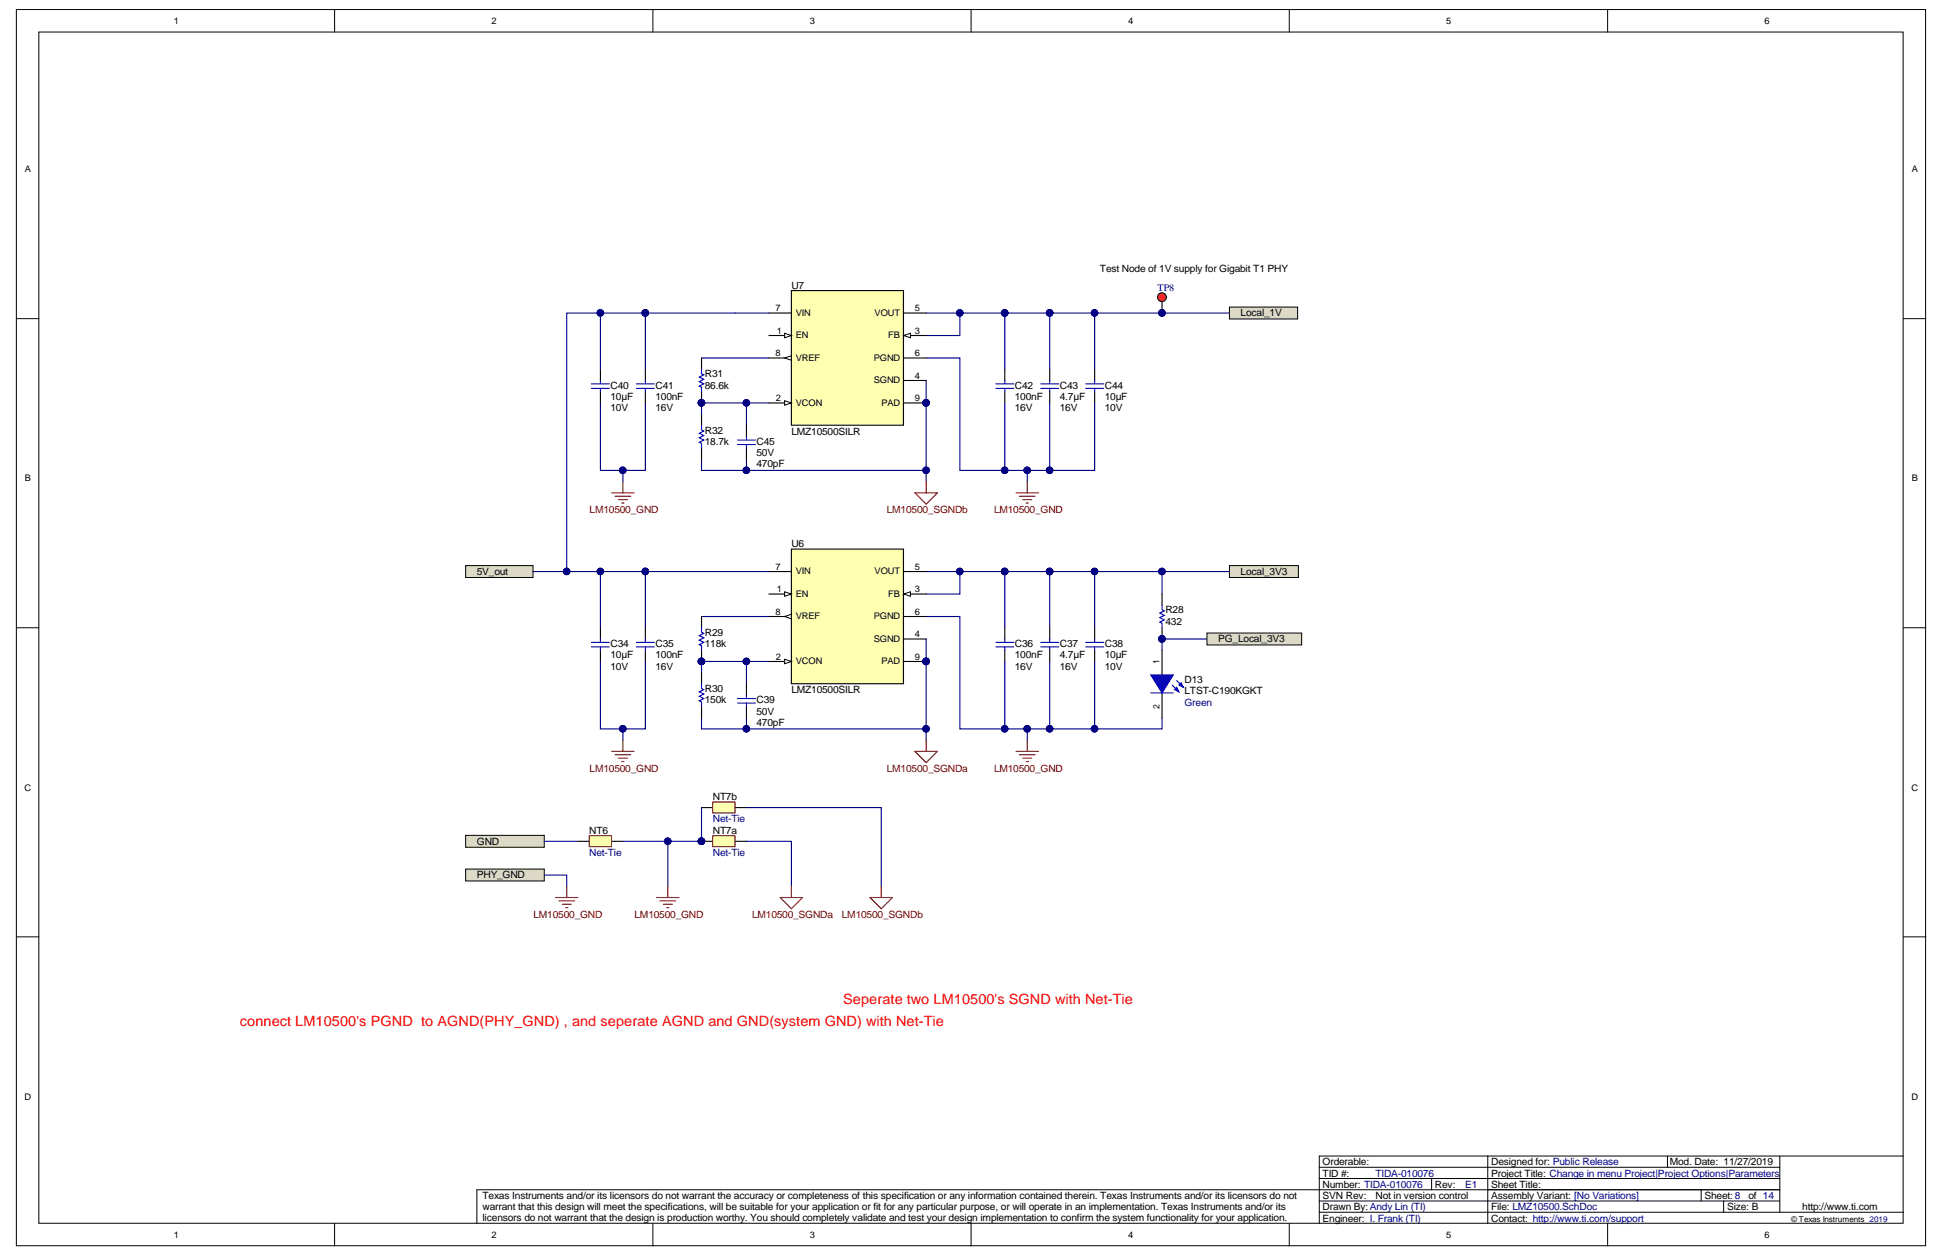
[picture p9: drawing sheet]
<svg xmlns="http://www.w3.org/2000/svg" width="432mm" height="279mm" viewBox="0 0 432 279" stroke-linecap="round" stroke-linejoin="round" font-family="sans-serif">
<defs><g id="words">
<g font-size="3.1" fill="#f00">
<text x="53.3" y="227.9">connect LM10500's PGND to AGND(PHY_GND) , and seperate AGND and GND(system GND) with Net-Tie</text>
<text x="187.4" y="223">Seperate two LM10500's SGND with Net-Tie</text>
</g>
<g font-size="2.2">
<text x="175.9" y="64.1">U7</text>
<text x="244.4" y="60.4">Test Node of 1V supply for Gigabit T1 PHY</text>
<text x="275.7" y="70.3">Local_1V</text>
<text x="156.7" y="83.8">R31</text>
<text x="135.7" y="88.8">10µF</text>
<text x="135.7" y="86.3">C40</text>
<text x="145.7" y="88.8">100nF</text>
<text x="145.7" y="86.3">C41</text>
<text x="156.7" y="86.3">86.6k</text>
<text x="225.5" y="88.8">100nF</text>
<text x="225.5" y="86.3">C42</text>
<text x="235.5" y="88.8">4.7µF</text>
<text x="235.5" y="86.3">C43</text>
<text x="245.5" y="88.8">10µF</text>
<text x="245.5" y="86.3">C44</text>
<text x="135.7" y="91.3">10V</text>
<text x="145.7" y="91.3">16V</text>
<text x="225.5" y="91.3">16V</text>
<text x="235.5" y="91.3">16V</text>
<text x="245.5" y="91.3">10V</text>
<text x="156.7" y="98.8">18.7k</text>
<text x="156.7" y="96.3">R32</text>
<text x="168.1" y="101.3">50V</text>
<text x="168.1" y="98.8">C45</text>
<text x="175.9" y="96.6">LMZ10500SILR</text>
<text x="168.1" y="103.8">470pF</text>
<text x="175.9" y="121.6">U6</text>
<text x="106" y="127.7">5V_out</text>
<text x="275.7" y="127.7">Local_3V3</text>
<text x="259" y="136.3">R28</text>
<text x="135.7" y="143.8">C34</text>
<text x="145.7" y="143.8">C35</text>
<text x="156.7" y="143.8">118k</text>
<text x="156.7" y="141.3">R29</text>
<text x="225.5" y="143.8">C36</text>
<text x="235.5" y="143.8">C37</text>
<text x="245.5" y="143.8">C38</text>
<text x="259" y="138.8">432</text>
<text x="270.7" y="142.7">PG_Local_3V3</text>
<text x="135.7" y="146.3">10µF</text>
<text x="135.7" y="148.8">10V</text>
<text x="145.7" y="146.3">100nF</text>
<text x="145.7" y="148.8">16V</text>
<text x="225.5" y="146.3">100nF</text>
<text x="225.5" y="148.8">16V</text>
<text x="235.5" y="146.3">4.7µF</text>
<text x="235.5" y="148.8">16V</text>
<text x="245.5" y="146.3">10µF</text>
<text x="245.5" y="148.8">10V</text>
<text x="156.7" y="153.8">R30</text>
<text x="175.9" y="154">LMZ10500SILR</text>
<text x="263.2" y="151.8">D13</text>
<text x="263.2" y="154.3">LTST-C190KGKT</text>
<text x="156.7" y="156.3">150k</text>
<text x="168.1" y="158.8">50V</text>
<text x="168.1" y="161.3">470pF</text>
<text x="168.1" y="156.3">C39</text>
<text x="158.4" y="177.7">NT7b</text>
<text x="130.9" y="185.2">NT6</text>
<text x="158.4" y="185.2">NT7a</text>
<text x="106" y="187.7">GND</text>
<text x="106" y="195.2">PHY_GND</text>
<text x="293.9" y="263.9">Number: TIDA-010076</text>
<text x="293.9" y="261.4">TID #:</text>
<text x="293.9" y="258.9">Orderable:</text>
<text x="318.9" y="263.9">Rev:</text>
<text x="331.4" y="263.9">Sheet Title:</text>
<text x="331.4" y="261.4">Project Title: Change in menu Project|Project Options|Parameters</text>
<text x="331.4" y="258.9">Designed for: Public Release</text>
<text x="371.1" y="258.9">Mod. Date: 11/27/2019</text>
<text x="107.2" y="266.3">Texas Instruments and/or its licensors do not warrant the accuracy or completeness of this specification or any information contained therein. Texas Instruments and/or its licensors do not</text>
<text x="107.2" y="268.8">warrant that this design will meet the specifications, will be suitable for your application or fit for any particular purpose, or will operate in an implementation. Texas Instruments and/or its</text>
<text x="293.9" y="268.9">Drawn By:Andy Lin (TI)</text>
<text x="293.9" y="266.4">SVN Rev:</text>
<text x="305.7" y="266.4">Not in version control</text>
<text x="331.4" y="268.9">File: LMZ10500.SchDoc</text>
<text x="331.4" y="266.4">Assembly Variant: [No Variations]</text>
<text x="378.8" y="266.4">Sheet: 8</text>
<text x="383.8" y="268.9">Size: B</text>
<text x="388.5" y="266.4">of 14</text>
<text x="400.5" y="268.9">http://www.ti.com</text>
<text x="107.2" y="271.2">licensors do not warrant that the design is production worthy. You should completely validate and test your design implementation to confirm the system functionality for your application.</text>
<text x="293.9" y="271.4">Engineer: I. Frank (TI)</text>
<text x="331.4" y="271.4">Contact: http://www.ti.com/support</text>
</g>
<g font-size="2.2" fill="#000080">
<text x="257.2" y="64.6">TP8</text>
<text x="263.2" y="156.8">Green</text>
<text x="158.4" y="182.7">Net-Tie</text>
<text x="130.9" y="190.2">Net-Tie</text>
<text x="158.4" y="190.2">Net-Tie</text>
<text x="305.7" y="261.4">TIDA-010076</text>
<text x="325.6" y="263.9">E1</text>
</g>
<g font-size="2.2" fill="#800000">
<text x="131" y="114">LM10500_GND</text>
<text x="197.1" y="114">LM10500_SGNDb</text>
<text x="220.9" y="114">LM10500_GND</text>
<text x="131" y="171.4">LM10500_GND</text>
<text x="197.1" y="171.4">LM10500_SGNDa</text>
<text x="220.9" y="171.4">LM10500_GND</text>
<text x="118.6" y="203.9">LM10500_GND</text>
<text x="141" y="203.9">LM10500_GND</text>
<text x="167.1" y="203.9">LM10500_SGNDa</text>
<text x="187.1" y="203.9">LM10500_SGNDb</text>
</g>
<g font-size="2">
<text x="38.7" y="5.3">1</text>
<text x="109.2" y="5.3">2</text>
<text x="179.9" y="5.3">3</text>
<text x="250.7" y="5.3">4</text>
<text x="321.4" y="5.3">5</text>
<text x="392.1" y="5.3">6</text>
<text x="5.5" y="38.3">A</text>
<text x="424.8" y="38.3">A</text>
<text x="172.4" y="69.1">7</text>
<text x="176.9" y="70.1">VIN</text>
<text x="194.4" y="70.1">VOUT</text>
<text x="203.3" y="69.1">5</text>
<text x="172.7" y="74.1">1</text>
<text x="176.9" y="75.1">EN</text>
<text x="197.4" y="75.1">FB</text>
<text x="203.3" y="74.1">3</text>
<text x="172.4" y="79.1">8</text>
<text x="176.9" y="80.1">VREF</text>
<text x="194.2" y="80.1">PGND</text>
<text x="203.3" y="79.1">6</text>
<text x="172.4" y="89.1">2</text>
<text x="194.2" y="85.1">SGND</text>
<text x="203.3" y="84.1">4</text>
<text x="203.3" y="89.1">9</text>
<text x="176.9" y="90.1">VCON</text>
<text x="195.9" y="90.1">PAD</text>
<text x="5.5" y="107">B</text>
<text x="424.9" y="107">B</text>
<text x="172.4" y="126.6">7</text>
<text x="172.7" y="131.6">1</text>
<text x="176.9" y="127.6">VIN</text>
<text x="194.4" y="127.6">VOUT</text>
<text x="203.3" y="131.6">3</text>
<text x="203.3" y="126.6">5</text>
<text x="172.4" y="136.6">8</text>
<text x="176.9" y="132.6">EN</text>
<text x="176.9" y="137.6">VREF</text>
<text x="194.2" y="137.6">PGND</text>
<text x="197.4" y="132.6">FB</text>
<text x="203.3" y="136.6">6</text>
<text x="194.2" y="142.5">SGND</text>
<text x="203.3" y="141.6">4</text>
<text x="172.4" y="146.5">2</text>
<text x="176.9" y="147.5">VCON</text>
<text x="195.9" y="147.5">PAD</text>
<text x="203.3" y="146.5">9</text>
<text x="257.7" y="147.5" transform="rotate(-90 257.7 147.5)">1</text>
<text x="257.7" y="157.5" transform="rotate(-90 257.7 157.5)">2</text>
<text x="5.5" y="175.6">C</text>
<text x="424.8" y="175.6">C</text>
<text x="5.5" y="244.3">D</text>
<text x="424.8" y="244.3">D</text>
<text x="38.7" y="275">1</text>
<text x="109.2" y="275">2</text>
<text x="179.9" y="275">3</text>
<text x="250.7" y="275">4</text>
<text x="321.4" y="275">5</text>
<text x="392.1" y="275">6</text>
</g>
<text font-size="1.8" x="398" y="271.4">© Texas Instruments 2019</text>
</g></defs>
<g fill="#fff" stroke="#000" stroke-width=".22">
<path d="M3.6 2.1h424.3v274.7h-424.3z"/>
<path d="M8.6 7.1h414.3v264.7h-414.3z"/>
</g>
<g fill="none" stroke="#000" stroke-width=".22">
<path d="M74.4 2.1v5M145.1 2.1v5M215.8 2.1v5M286.5 2.1v5M357.3 2.1v5M3.6 70.8h5M423 70.8h5M3.6 139.5h5M423 139.5h5M3.6 208.1h5M423 208.1h5M293.2 259.3h102.3"/>
<path d="M330.6 256.8h-37.4v15M370.6 256.8v2.5M395.5 256.8v12.5M423 256.8h-92.4v15M74.4 271.8v5M145.1 271.8v5M215.8 271.8v5M286.5 271.8v5M293.2 269.3h129.8M293.2 266.8h102.3M293.2 261.8h102.3M318.2 261.8v2.5"/>
<path d="M357.3 271.8v5M378.1 264.3v2.5M383.1 266.8v2.5M395.5 264.3h-289.5v7.5"/>
</g>
<path d="M175.9 122h24.9v29.9h-24.9z" fill="#ffffb0" stroke="#000" stroke-width=".25"/>
<path d="M170.9 132h5" fill="none" stroke="#000" stroke-width=".25"/>
<path d="M174.4 131.5l1.5 .5-1.5 .5z" fill="#fff"/>
<path d="M174.4 131.5l1.5 .5-1.5 .5z" fill="none" stroke="#000" stroke-width=".22"/>
<path d="M170.9 147h5" fill="none" stroke="#000" stroke-width=".25"/>
<path d="M174.4 146.5l1.5 .5-1.5 .5z" fill="#fff"/>
<path d="M174.4 146.5l1.5 .5-1.5 .5z" fill="none" stroke="#000" stroke-width=".22"/>
<path d="M200.8 132h5" fill="none" stroke="#000" stroke-width=".25"/>
<path d="M200.8 132l1.5-.5v1z" fill="#fff"/>
<path d="M200.8 132l1.5-.5v1z" fill="none" stroke="#000" stroke-width=".22"/>
<path d="M170.9 127h5M170.9 137h5M200.8 127h5M200.8 137h5M200.8 142h5" fill="none" stroke="#000" stroke-width=".25"/>
<path d="M174.4 137l1.5-.5v1z" fill="#fff"/>
<path d="M174.4 137l1.5-.5v1z" fill="none" stroke="#000" stroke-width=".22"/>
<g fill="none" stroke="#000" stroke-width=".25">
<path d="M133.4 139.5v2.5M143.4 139.5v2.5M223.3 139.5v2.5M233.3 139.5v2.5M243.3 139.5v2.5M133.4 144.5v2.5M143.4 144.5v2.5M200.8 147h5M223.3 144.5v2.5M233.3 144.5v2.5M243.3 144.5v2.5M155.9 186.9h2.5"/>
<path d="M163.4 186.9h2.5"/>
</g>
<g fill="#000080" stroke="#000080" stroke-width=".22">
<circle cx="205.8" cy="146.9" r=".72"/>
<circle cx="233.3" cy="127" r=".72"/>
<circle cx="223.3" cy="127" r=".72"/>
<circle cx="243.2" cy="161.9" r=".72"/>
<circle cx="233.3" cy="161.9" r=".72"/>
<circle cx="228.3" cy="161.9" r=".72"/>
<circle cx="223.3" cy="161.9" r=".72"/>
<circle cx="243.2" cy="127" r=".72"/>
<circle cx="213.3" cy="127" r=".72"/>
<circle cx="205.8" cy="161.9" r=".72"/>
<circle cx="155.9" cy="186.9" r=".72"/>
</g>
<g fill="none" stroke="#00f" stroke-width=".25">
<path d="M131.4 142.7h4M131.4 143.7h4M133.4 142v.7M133.4 143.7v.8M141.4 142.7h4M141.4 143.7h4M143.4 142v.7M143.4 143.7v.8M221.3 142.7h4M221.3 143.7h4M223.3 142v.7M223.3 143.7v.8"/>
<path d="M231.3 142.7h4M231.3 143.7h4M233.3 142v.7M233.3 143.7v.8M241.3 142.7h4M241.3 143.7h4M243.3 142v.7M243.3 143.7v.8"/>
</g>
<path d="M225.8 166.9h5M226.5 167.7h3.5M227.3 168.4h2M228 169.2h.5M228.3 164.4v2.5" fill="none" stroke="#800000" stroke-width=".25"/>
<path d="M205.8 127h17.5M205.8 137h7.5v24.9h10M213.3 127v5h-7.5M223.3 127v12.5M223.3 127h10M233.3 127h10v12.5M233.3 127v12.5M205.8 142v22.4M223.3 147v14.9h20v-14.9M233.3 147v14.9M228.3 161.9v2.5" fill="none" stroke="#000080" stroke-width=".25"/>
<path d="M158.4 185.7h4.9v2.4h-4.9z" fill="#ffffb0" stroke="#800000" stroke-width=".22"/>
<g fill="#000080" stroke="#000080" stroke-width=".22">
<circle cx="155.9" cy="186.9" r=".72"/>
<circle cx="148.4" cy="186.9" r=".72"/>
<circle cx="143.4" cy="127" r=".72"/>
<circle cx="138.4" cy="161.9" r=".72"/>
<circle cx="133.4" cy="127" r=".72"/>
<circle cx="165.9" cy="146.9" r=".72"/>
<circle cx="155.9" cy="146.9" r=".72"/>
<circle cx="165.9" cy="161.9" r=".72"/>
<circle cx="205.8" cy="161.9" r=".72"/>
</g>
<path d="M143.4 127h-10v12.5M143.4 127v12.5M143.4 127h27.5M155.9 137h15M133.4 147v14.9h10v-14.9M155.9 159.4v2.5h10v-2.5M165.9 147v5M170.9 147h-15v2.5M138.4 161.9v2.5M165.9 161.9h39.9M155.9 186.9h-7.5v10M165.9 186.9h10v10" fill="none" stroke="#000080" stroke-width=".25"/>
<path d="M135.9 166.9h5M136.7 167.7h3.5M137.4 168.4h2M138.2 169.2h.5M138.4 164.4v2.5M203.3 166.9h5l-2.5 2.5zM205.8 164.4v2.5" fill="none" stroke="#800000" stroke-width=".25"/>
<g fill="#dcd9c7" stroke="#000" stroke-width=".22">
<path d="M103.5 125.7h15v2.6h-15z" fill-rule="evenodd"/>
<path d="M273.2 125.7h15.3v2.6h-15.3z" fill-rule="evenodd"/>
</g>
<path d="M243.3 127h29.9" fill="none" stroke="#000080" stroke-width=".25"/>
<g fill="#000080" stroke="#000080" stroke-width=".22">
<circle cx="243.2" cy="127" r=".72"/>
<circle cx="258.2" cy="127" r=".72"/>
</g>
<path d="M145.9 199.4h5M148.4 196.9v2.5M173.4 199.4h5l-2.5 2.5zM175.9 196.9v2.5M146.7 200.2h3.5M147.4 200.9h2M148.2 201.7h.5" fill="none" stroke="#800000" stroke-width=".25"/>
<path d="M128.4 186.9h2.5M135.9 186.9h2.5" fill="none" stroke="#000" stroke-width=".25"/>
<path d="M130.9 185.7h5v2.4h-5z" fill="#ffffb0" stroke="#800000" stroke-width=".22"/>
<path d="M103.5 185.6h17.5v2.6h-17.5z" fill-rule="evenodd" fill="#dcd9c7" stroke="#000" stroke-width=".22"/>
<path d="M121 186.9h7.4M138.4 186.9h10" fill="none" stroke="#000080" stroke-width=".25"/>
<circle cx="148.4" cy="186.9" r=".72" fill="#000080" stroke="#000080" stroke-width=".22"/>
<path d="M258.2 144.5v5.5M258.2 154v5.4" fill="none" stroke="#000" stroke-width=".25"/>
<path d="M260.5 152.2l1.5 1.5M261.5 151.2l1.5 1.5" fill="none" stroke="#00f" stroke-width=".25"/>
<path d="M261.5 152.7l.5 1-1-.5z" fill="#00f"/>
<path d="M261.5 152.7l.5 1-1-.5z" fill="none" stroke="#00f" stroke-width=".25"/>
<path d="M262.5 151.7l.5 1-1-.5z" fill="#00f"/>
<path d="M262.5 151.7l.5 1-1-.5z" fill="none" stroke="#00f" stroke-width=".25"/>
<path d="M255.7 150h5l-2.5 4z" fill="#00f"/>
<path d="M258.2 134.5v1l.5 .2-1 .5 1 .5-1 .5 1 .5-1 .5 .5 .3v1M255.7 150h5l-2.5 4zM255.7 154h5" fill="none" stroke="#00f" stroke-width=".25"/>
<path d="M258.2 132v2.5M258.2 139.5v2.5" fill="none" stroke="#000" stroke-width=".25"/>
<g fill="#000080" stroke="#000080" stroke-width=".22">
<circle cx="258.2" cy="141.9" r=".72"/>
<circle cx="243.2" cy="161.9" r=".72"/>
<circle cx="258.2" cy="127" r=".72"/>
</g>
<path d="M258.2 127v5M258.2 159.4v2.5h-14.9M268.2 142h-10v2.5" fill="none" stroke="#000080" stroke-width=".25"/>
<path d="M268.2 140.6h21.1v2.7h-21.1z" fill-rule="evenodd" fill="#dcd9c7" stroke="#000" stroke-width=".22"/>
<path d="M175.9 64.6h24.9v29.9h-24.9z" fill="#ffffb0" stroke="#000" stroke-width=".25"/>
<path d="M170.9 74.5h5" fill="none" stroke="#000" stroke-width=".25"/>
<path d="M174.4 74l1.5 .5-1.5 .5z" fill="#fff"/>
<path d="M174.4 74l1.5 .5-1.5 .5z" fill="none" stroke="#000" stroke-width=".22"/>
<path d="M170.9 89.5h5" fill="none" stroke="#000" stroke-width=".25"/>
<path d="M174.4 89l1.5 .5-1.5 .5z" fill="#fff"/>
<path d="M174.4 89l1.5 .5-1.5 .5z" fill="none" stroke="#000" stroke-width=".22"/>
<path d="M200.8 74.5h5" fill="none" stroke="#000" stroke-width=".25"/>
<path d="M200.8 74.5l1.5-.5v1z" fill="#fff"/>
<path d="M200.8 74.5l1.5-.5v1z" fill="none" stroke="#000" stroke-width=".22"/>
<path d="M170.9 69.5h5M170.9 79.5h5M200.8 69.5h5M200.8 79.5h5M200.8 84.5h5" fill="none" stroke="#000" stroke-width=".25"/>
<path d="M174.4 79.5l1.5-.5v1z" fill="#fff"/>
<path d="M174.4 79.5l1.5-.5v1z" fill="none" stroke="#000" stroke-width=".22"/>
<path d="M133.4 82v2.5M133.4 87v2.5M143.4 82v2.5M143.4 87v2.5M200.8 89.5h5M223.3 82v2.5M223.3 87v2.5M233.3 82v2.5M233.3 87v2.5M243.3 82v2.5M243.3 87v2.5" fill="none" stroke="#000" stroke-width=".25"/>
<g fill="#000080" stroke="#000080" stroke-width=".22">
<circle cx="205.8" cy="89.5" r=".72"/>
<circle cx="233.3" cy="69.5" r=".72"/>
<circle cx="223.3" cy="69.5" r=".72"/>
<circle cx="233.3" cy="104.5" r=".72"/>
<circle cx="228.3" cy="104.5" r=".72"/>
<circle cx="223.3" cy="104.5" r=".72"/>
<circle cx="243.2" cy="69.5" r=".72"/>
<circle cx="213.3" cy="69.5" r=".72"/>
<circle cx="205.8" cy="104.5" r=".72"/>
<circle cx="143.4" cy="69.5" r=".72"/>
<circle cx="138.4" cy="104.5" r=".72"/>
<circle cx="133.4" cy="69.5" r=".72"/>
<circle cx="165.9" cy="89.5" r=".72"/>
<circle cx="155.9" cy="89.5" r=".72"/>
<circle cx="165.9" cy="104.5" r=".72"/>
</g>
<g fill="none" stroke="#00f" stroke-width=".25">
<path d="M131.4 85.3h4M131.4 86.3h4M133.4 84.5v.8M133.4 86.3v.7M141.4 85.3h4M141.4 86.3h4M143.4 84.5v.8M143.4 86.3v.7M221.3 85.3h4M221.3 86.3h4M223.3 84.5v.8M223.3 86.3v.7"/>
<path d="M231.3 85.3h4M231.3 86.3h4M233.3 84.5v.8M233.3 86.3v.7M241.3 85.3h4M241.3 86.3h4M243.3 84.5v.8M243.3 86.3v.7"/>
</g>
<path d="M135.9 109.5h5M136.7 110.3h3.5M137.4 111h2M138.2 111.8h.5M138.4 107v2.5M203.3 109.5h5l-2.5 2.5zM205.8 107v2.5M225.8 109.5h5M226.5 110.3h3.5M227.3 111h2M228 111.8h.5M228.3 107v2.5" fill="none" stroke="#800000" stroke-width=".25"/>
<g fill="none" stroke="#000080" stroke-width=".25">
<path d="M143.4 69.5h-10v12.5M143.4 69.5h27.5M143.4 69.5v12.5M155.9 79.5h15M205.8 69.5h17.5M205.8 79.5h7.5v25h10M213.3 69.5v5h-7.5M223.3 69.5v12.5M223.3 69.5h10M233.3 69.5h10v12.5M233.3 69.5v12.5M133.4 89.5v15h10v-15"/>
<path d="M165.9 89.5v5M170.9 89.5h-15v2.5M205.8 84.5v22.5M223.3 89.5v15h20v-15M233.3 89.5v15M138.4 104.5v2.5M155.9 102v2.5h10v-2.5M165.9 104.5h39.9M228.3 104.5v2.5"/>
</g>
<path d="M273.2 68.2h15.2v2.7h-15.2z" fill-rule="evenodd" fill="#dcd9c7" stroke="#000" stroke-width=".22"/>
<path d="M243.3 69.5h29.9" fill="none" stroke="#000080" stroke-width=".25"/>
<g fill="#000080" stroke="#000080" stroke-width=".22">
<circle cx="243.2" cy="69.5" r=".72"/>
<circle cx="258.2" cy="69.5" r=".72"/>
<circle cx="155.9" cy="146.9" r=".72"/>
<circle cx="155.9" cy="89.5" r=".72"/>
</g>
<path d="M155.9 79.5v2.5M155.9 87v2.5M155.9 92v2.5M155.9 99.5v2.5M165.9 94.5v2.5M165.9 99.5v2.5M155.9 137v2.5M155.9 144.5v2.5M155.9 149.5v2.5M155.9 157v2.4M165.9 152v2.5M165.9 157v2.4" fill="none" stroke="#000" stroke-width=".25"/>
<path d="M155.9 82v1l.5 .3-1 .5 1 .5-1 .5 1 .5-1 .5 .5 .2v1M155.9 94.5v1l.5 .3-1 .5 1 .5-1 .5 1 .5-1 .5 .5 .2v1M163.9 97.8h4M163.9 98.8h4M165.9 97v.8M165.9 98.8v.7M155.9 139.5v1l.5 .2-1 .5 1 .5-1 .5 1 .5-1 .5 .5 .3v1M155.9 152v1l.5 .2-1 .5 1 .5-1 .5 1 .5-1 .5 .5 .3v1M163.9 155.2h4M163.9 156.2h4M165.9 154.5v.7M165.9 156.2v.8" fill="none" stroke="#00f" stroke-width=".25"/>
<circle cx="258.2" cy="66" r=".97" fill="#ee0e22" stroke="#000" stroke-width=".25"/>
<path d="M258.2 67.1v2.4M155.9 179.4h2.5M163.4 179.4h2.5" fill="none" stroke="#000" stroke-width=".25"/>
<circle cx="258.2" cy="69.5" r=".72" fill="#000080" stroke="#000080" stroke-width=".22"/>
<path d="M158.4 178.2h4.9v2.4h-4.9z" fill="#ffffb0" stroke="#800000" stroke-width=".22"/>
<path d="M155.9 179.4v7.5M165.9 179.4h29.9v17.5" fill="none" stroke="#000080" stroke-width=".25"/>
<path d="M193.3 199.4h5l-2.5 2.5zM195.8 196.9v2.5" fill="none" stroke="#800000" stroke-width=".25"/>
<circle cx="155.9" cy="186.9" r=".72" fill="#000080" stroke="#000080" stroke-width=".22"/>
<path d="M103.5 193.1h17.5v2.6h-17.5z" fill-rule="evenodd" fill="#dcd9c7" stroke="#000" stroke-width=".22"/>
<path d="M123.5 199.4h4.9M125.9 196.9v2.5M124.2 200.2h3.5M125 200.9h1.9M125.7 201.7h.5" fill="none" stroke="#800000" stroke-width=".25"/>
<path d="M133.4 69.5h-7.5v57.5M118.5 127h14.9M121 194.4h4.9v2.5" fill="none" stroke="#000080" stroke-width=".25"/>
<g fill="#000080" stroke="#000080" stroke-width=".22">
<circle cx="133.4" cy="127" r=".72"/>
<circle cx="125.9" cy="127" r=".72"/>
<circle cx="133.4" cy="69.5" r=".72"/>
</g>
<use href="#words"/>
</svg>
